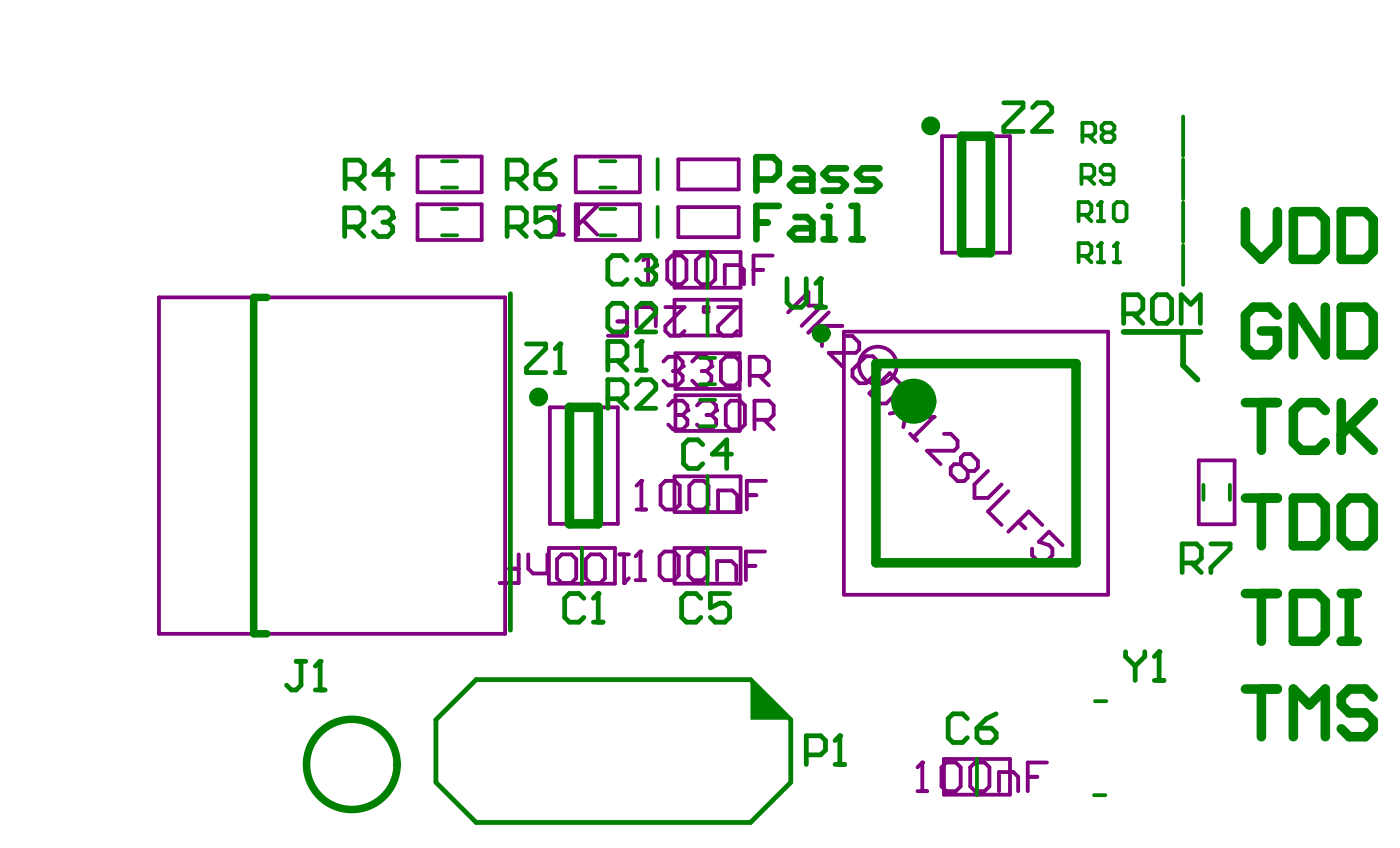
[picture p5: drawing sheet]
<svg xmlns="http://www.w3.org/2000/svg" width="62mm" height="37mm" viewBox="0 0 62 37" stroke-linecap="round" stroke-linejoin="round" font-family="sans-serif">
<g fill="none" stroke="#800080" stroke-width=".17">
<path d="M7 13.1h15.3v14.8h-15.3zM18.4 6.9h2.8v1.6h-2.8zM18.4 9h2.8v1.6h-2.8zM24.2 18h3v5.1h-3zM24.4 10.3h.5M24.6 9.1h.1M24.6 9.1v1.2M24.6 9.1l-.2 .2M25.4 6.9h2.8v1.6h-2.8zM25.4 9h2.8v1.6h-2.8zM25.5 9.1v1.2M25.7 9.7l.6 .6"/>
<path d="M26.3 9.1l-.8 .8M27.2 14.2h.5M27.7 13.5v1.3h-.9M28.1 14.4v-.9h.6l.2 .3v.6M28.4 12.5h.4M28.6 11.3h.1M28.6 11.3v1.2M28.6 11.3l-.2 .2M29.3 15.9l.2-.2h.4l.2 .2v.3M29.3 13.5h.9l-.9 .9v.2l.3 .2h.4l.2-.2M29.4 11.5l.2-.2h.5l.2 .2v.8l-.2 .2h-.5l-.2-.2zM29.5 17.9l.2-.2h.4l.2 .2v.2"/>
<path d="M29.7 16.4h.2M29.7 11.1h3v1.6h-3zM29.7 13.2h3v1.6h-3zM29.8 15.6h2.8v1.6h-2.8zM29.8 17.4h2.8v1.6h-2.8zM29.9 18.3h.2M29.9 16.4l.2 .2v.2l-.2 .2h-.4l-.2-.2M29.9 9.1h2.7v1.4h-2.7zM29.9 7h2.7v1.4h-2.7zM30.1 16.2h.1M30.1 18.3l.2 .2v.2l-.2 .2h-.4l-.2-.2M30.1 16.2l-.2 .2"/>
<path d="M30.3 18.1h.1M30.3 18.1l-.2 .2M30.5 15.9l.2-.2h.5l.2 .2v.3M30.7 11.5l.2-.2h.4l.2 .2v.8l-.2 .2h-.4l-.2-.2zM30.7 17.9l.2-.2h.5l.2 .2v.2M30.9 16.4h.3M31 13.5h.2v.3h-.2zM31.2 18.3h.2M31.2 16.4l.2 .2v.2l-.2 .2h-.5l-.2-.2M31.4 16.2h.1M31.4 18.3l.2 .2v.2l-.2 .2h-.5l-.2-.2M31.4 16.2l-.2 .2"/>
<path d="M31.6 18.1h.1M31.6 18.1l-.2 .2M31.7 13.5h.8l-.8 .9v.2l.2 .2h.4l.2-.2M31.8 15.9l.2-.2h.4l.2 .2v.9l-.2 .2h-.4l-.2-.2zM32 12.5v-.8h.6l.2 .2v.6M32 17.9l.2-.2h.4l.2 .2v.8l-.2 .2h-.4l-.2-.2zM33.1 16.6h.6l.2-.2v-.5l-.2-.2h-.6v1.3M33.2 11.9h.5M33.3 18.5h.6l.2-.2v-.4l-.2-.2h-.6v1.2M33.5 16.6l.4 .4M33.7 18.5l.4 .4M34.1 11.3h-.9v1.2"/>
<path d="M34.8 13.8l.8-.9v.6h.6l-.9 .9M35.9 14.4h1.2M36.2 14.4v.9M36.5 13.8l-.9 .9M37.2 14.6h11.7v11.6h-11.7zM37.3 14.8h.3l.3 .3v.3l-.2 .2h-1.2l.6 .6M37.6 16.3l.6-.6h.3l.3 .3v.3l-.6 .6h-.3l-.3-.3zM38.3 17.3l.9-.8 .5 .4v.3l-.6 .6h-.3zM40.1 19.1l.3 .3M40.1 17.3l-.3 1.5M40.7 17.9l-1.5 .3M40.9 18.4h.3"/>
<path d="M41.2 18.4h.1M41.2 18.4l-.9 .9M41.5 6h3v5.1h-3zM41.6 19.1h.3l.3 .3v.3l-.1 .2h-1.2l.6 .6M22.4 25.1h.5M22.9 24.4v1.3h-.9M23.3 24.4v.7l.2 .2h.6v-.9M24.2 24.2h2.9v1.5h-2.9zM24.6 24.7l.2-.3h.4l.2 .3v.8l-.2 .2h-.4l-.2-.2zM25.8 24.7l.2-.3h.5l.2 .3v.8l-.2 .2h-.5l-.2-.2zM27.3 24.4h.4M27.5 25.7h.1"/>
<path d="M27.5 24.4v1.3M27.7 25.5l-.2 .2M28 25.6h.5M28.1 22.5h.4M28.2 24.3h.1M28.2 24.3v1.3M28.2 24.3l-.2 .2M28.3 21.2h.1M28.3 21.2v1.3M28.3 21.2l-.2 .2M29.1 24.5l.2-.2h.4l.2 .2v.9l-.2 .2h-.4l-.2-.2zM29.1 21.4l.2-.2h.5l.2 .2v.9l-.2 .2h-.5l-.2-.2z"/>
<path d="M29.7 21h3v1.6h-3zM29.7 24.2h3v1.5h-3zM30.4 24.5l.2-.2h.4l.2 .2v.9l-.2 .2h-.4l-.2-.2zM30.4 21.4l.2-.2h.4l.2 .2v.9l-.2 .2h-.4l-.2-.2zM31.6 25.6v-.9h.7l.2 .3v.6M31.7 22.5v-.9h.6l.2 .2v.7M32.9 25h.4M32.9 21.8h.5M33.7 24.3h-.8v1.3M33.8 21.2h-.9v1.3M40.5 34.9h.4M40.7 33.6h.1"/>
<path d="M40.7 33.6v1.3M40.7 33.6l-.2 .2M41.5 33.8l.2-.2h.5l.2 .2v.9l-.2 .2h-.5l-.2-.2zM41.6 33.5h2.9v1.5h-2.9zM42.4 20.5h-.3l-.2 .1v.3l.3 .3h.3l.2-.1v-.3M42.4 20.5v-.3l.1-.2h.3l.3 .3v.3l-.1 .2h-.3M42.4 20.5l.3 .3M42.8 33.8l.2-.2h.4l.2 .2v.9l-.2 .2h-.4l-.2-.2zM43.6 20.8l-.6 .6v.6h.6l.6-.6M44.1 34.9v-.9h.6l.2 .3v.6M44.5 21.7l-.9 .9 .6 .5M44.9 23l.3 .3"/>
<path d="M45.3 34.3h.4M46 23.1l-.6-.5-.9 .8M46.2 33.6h-.9v1.3M46.9 24l-.6-.6-.5 .5 .5 .1 .1 .2v.3l-.3 .3h-.3l-.3-.3v-.3M52.9 20.3h1.5v2.8h-1.5z"/>
<circle cx="38.7" cy="16.1" r=".83"/>
</g>
<path d="M33.1 30l1.8 1.7h-1.8z" fill="#008000"/>
<g fill="none" stroke="#008000" stroke-width=".33">
<path d="M11.8 13.1h-.6v14.8h.6"/>
<circle cx="15.5" cy="33.7" r="1.99"/>
</g>
<g fill="none" stroke="#008000" stroke-width=".17">
<path d="M19.5 10.4h.7M19.5 8.3h.7M19.5 7.1h.7M19.5 9.2h.7M26.5 10.4h.6M26.5 8.3h.6M26.5 7.1h.6M26.5 9.2h.6M29 7v1.3M29 9.1v1.3M30.9 18.8h.6M30.9 17.6h.6"/>
<path d="M30.9 15.8h.6M30.9 16.9h.6M31.2 11.1v1.6M31.2 13.2v1.6M47.6 9.5h.4l.1-.2v-.2l-.1-.2h-.4v.9M47.6 11.3h.4l.1-.2v-.2l-.1-.2h-.4v.9M47.7 7.8h.4l.2-.1v-.3l-.2-.1h-.4v.8M47.7 6h.5l.1-.2v-.2l-.1-.2h-.5v.9M47.8 11.3l.3 .3M47.8 9.5l.3 .3M48 7.8l.3 .3M48 6l.3 .3"/>
<path d="M48.4 11.6h.3M48.4 9.8h.3M48.5 10.7h.1M48.5 8.9h.1M48.5 10.7l-.1 .2M48.5 8.9v.9M48.5 10.7v.9M48.5 8.9l-.1 .2M48.7 5.8l-.1-.1v-.1l.1-.2h.3l.1 .2v.1l-.1 .1M48.7 5.8l-.1 .2v.1l.1 .2h.3l.1-.2v-.1l-.1-.2M48.7 5.8h.3M49.1 7.7h-.4l-.2-.1v-.2l.2-.1h.3l.1 .1v.6l-.1 .1h-.3l-.2-.1"/>
<path d="M49.1 9.1l.2-.2h.2l.2 .2v.5l-.2 .2h-.2l-.2-.2zM49.1 11.6h.3M49.3 10.7h.1M49.3 10.7v.9M49.3 10.7l-.2 .2M52.2 5.1v1.8M52.2 7v1.8M52.2 8.9v1.8M52.2 10.8v1.8M25.7 24.2v1.6M31.2 21v1.6M31.2 24.2v1.6"/>
<path d="M43.1 33.5v1.6M48.2 35.1h.5M48.3 30.9h.5M53.1 21.4v.6M54.2 21.4v.6"/>
</g>
<path d="M49.6 14.6h3.3M52.2 14.6v1.5l.6 .6" fill="none" stroke="#008000" stroke-width=".25"/>
<g fill="none" stroke="#008000" stroke-width=".21">
<path d="M15.2 10h.6l.2-.2v-.4l-.2-.2h-.6v1.2M15.2 7.9h.7l.2-.2v-.4l-.2-.2h-.7v1.2M15.6 10l.4 .4M15.6 7.9l.5 .4M16.5 9.4l.2-.2h.4l.2 .2v.2M16.9 9.8h.2M17.1 9.8l.2 .2v.2l-.2 .2h-.4l-.2-.2M17.3 9.6h.1M17.3 9.6l-.2 .2M17.3 7.7h-.8l.6-.6v1.2M22.4 7.9h.6l.2-.2v-.4l-.2-.2h-.6v1.2M22.4 10h.6l.2-.2v-.4l-.2-.2h-.6v1.2"/>
<path d="M22.5 13v14.8M22.8 7.9l.4 .4M22.8 10l.4 .4M23.2 15.2h.9v.2l-.9 .8v.2h.9M23.6 7.7h.7l.2 .2v.2l-.2 .2h-.5l-.2-.2zM24.5 7.1l-.4 .2-.5 .4M24.5 9.2h-.9v.6l.5-.2h.2l.2 .2v.4l-.2 .2h-.5l-.2-.2M24.5 16.4h.4M24.7 15.2h.1M24.7 15.2v1.2M24.7 15.2l-.2 .2M26.8 15.9h.6l.2-.2v-.4l-.2-.2h-.6v1.2"/>
<path d="M26.8 17.6h.6l.2-.2v-.4l-.2-.3h-.6v1.3M27.2 15.9l.4 .4M27.2 17.6l.4 .4M27.6 11.5l-.2-.2h-.4l-.2 .2v.8l.2 .2h.4l.2-.2M27.6 13.6l-.2-.2h-.4l-.2 .2v.8l.2 .2h.4l.2-.2M28.1 16.3h.4M28.1 11.5l.2-.2h.4l.2 .2v.2M28.1 13.6l.2-.2h.4l.2 .2v.2l-.8 .8h.8M28.1 17l.2-.3h.4l.2 .3v.2l-.8 .8h.8M28.3 15.1h.1M28.3 15.1l-.2 .2M28.3 15.1v1.2"/>
<path d="M28.5 11.9h.2M28.7 11.9l.2 .2v.2l-.2 .2h-.4l-.2-.2M28.9 11.7h.1M28.9 11.7l-.2 .2M31 19.6l-.2-.2h-.4l-.3 .2v.8l.3 .3h.4l.2-.3M34.7 12.3v1l.2 .3h.4l.3-.3v-1M36 13.6h.4M36.2 12.3h.1M36.2 12.3v1.3M36.2 12.3l-.2 .2M44.3 4.5h.8v.2l-.8 .9v.2h.8M45.5 4.7l.2-.2h.5l.2 .2v.3l-.9 .8h.9"/>
<path d="M49.6 13.8h.6l.2-.2v-.4l-.2-.2h-.6v1.3M50 13.8l.4 .5M50.8 13.2l.2-.2h.5l.2 .2v.8l-.2 .3h-.5l-.2-.3zM52.1 14.3v-1.3l.4 .4 .4-.4v1.3M13.1 29.2h.4M13.3 29.2v1l-.2 .2h-.2l-.3-.2M13.9 30.4h.4M14.1 29.2h.1M14.1 29.2v1.2M14.1 29.2l-.2 .2M19.2 31.7l1.8-1.7h12.1l1.8 1.7v2.8l-1.8 1.8h-12.1l-1.8-1.8zM25.7 26.4l-.2-.2h-.4l-.2 .2v.8l.2 .2h.4l.2-.2"/>
<path d="M26.2 27.4h.4M26.4 26.2h.1M26.4 26.2v1.2M26.4 26.2l-.2 .2M30.9 26.4l-.2-.2h-.4l-.2 .2v.8l.2 .2h.4l.2-.2M32.2 26.2h-.9v.6l.4-.2h.3l.2 .2v.4l-.2 .2h-.5l-.2-.2M32.3 20h-.9l.6-.6v1.3M35.6 33.3h.6l.2-.2v-.4l-.2-.3h-.6v1.3M36.8 33.7h.4M37 32.4h.1M37 32.4l-.2 .3M37 32.4v1.3"/>
<path d="M42.7 31.7l-.3-.2h-.4l-.2 .2v.8l.2 .2h.4l.3-.2M43.1 32.1h.6l.2 .2v.2l-.2 .2h-.4l-.2-.2zM43.9 31.5l-.4 .2-.4 .4M49.6 28.7v.3l.5 .4M50.1 29.4v.6M50.5 28.7v.3l-.4 .4M50.9 30h.4M51.1 28.7h.1M51.1 28.7v1.3M51.1 28.7l-.2 .3M52.1 24.8h.7l.2-.2v-.4l-.2-.2h-.7v1.2M52.6 24.8l.4 .4"/>
<path d="M53.4 24h.8v.2l-.8 .8v.2"/>
</g>
<g fill="none" stroke="#008000" stroke-width=".42">
<path d="M25.1 18h1.3v5.1h-1.3zM38.6 16h8.9v8.8h-8.9zM42.4 6h1.3v5.1h-1.3zM54.9 17.8h1.4M54.9 9.3v1.4l.7 .7 .7-.7v-1.4M55.6 17.8v2.1M56.3 13.9l-.3-.4h-.7l-.4 .4v1.4l.4 .3h.7l.3-.3v-.7h-.7M57 9.3h1.1l.3 .4v1.4l-.3 .3h-1.1zM58.4 18.1l-.3-.3h-.7l-.4 .3v1.4l.4 .4h.7l.3-.4M58.4 13.5v2.1l-1.4-2.1v2.1M59.1 9.3h1.1l.4 .4v1.4l-.4 .3h-1.1zM59.1 13.5h1.1l.4 .4v1.4l-.4 .3h-1.1z"/>
<path d="M59.1 17.8v2.1M59.5 18.8l1.1 1.1M60.6 17.8l-1.5 1.4M54.9 30.4h1.4M54.9 26.2h1.4M54.9 22h1.4M55.6 22v2.1M55.6 26.2v2.1M55.6 30.4v2.1M57 22h1.1l.3 .3v1.4l-.3 .4h-1.1zM57 26.2h1.1l.3 .3v1.4l-.3 .4h-1.1zM57 32.5v-2.1l.7 .7 .7-.7v2.1"/>
<path d="M59.1 22.3l.4-.3h.7l.4 .3v1.4l-.4 .4h-.7l-.4-.4zM59.1 26.2h.8M59.1 28.3h.8M59.5 26.2v2.1M60.6 30.7l-.4-.3h-.7l-.4 .3v.4l.4 .3h.7l.4 .4v.3l-.4 .4h-.7l-.4-.4"/>
<circle cx="23.7" cy="17.5" r=".21"/>
<circle cx="36.2" cy="14.7" r=".21"/>
<circle cx="41" cy="5.6" r=".21"/>
</g>
<path d="M33.4 7.9h.7l.2-.2v-.5l-.2-.3h-.7v1.5M33.4 9.8h.4M34.3 9.1h-.9v1.5M35.1 9.6h.5l.2 .2v.8h-.7l-.3-.3 .3-.2h.7M35.1 7.4h.5l.2 .3v.7h-.7l-.3-.2 .3-.3h.7M36.3 9.6h.3v1M36.3 10.6h.5M36.6 9.1h.1M37.3 7.4h-.7l-.3 .3 .3 .2h.5l.2 .3-.2 .2h-.8M37.5 9.1h.3v1.5M37.5 10.6h.5M38.8 7.4h-.8l-.2 .3 .2 .2h.5l.3 .3-.3 .2h-.7" fill="none" stroke="#008000" stroke-width=".3"/>
<circle cx="40.3" cy="17.7" r=".5" fill="none" stroke="#008000" stroke-width="1"/>
</svg>
